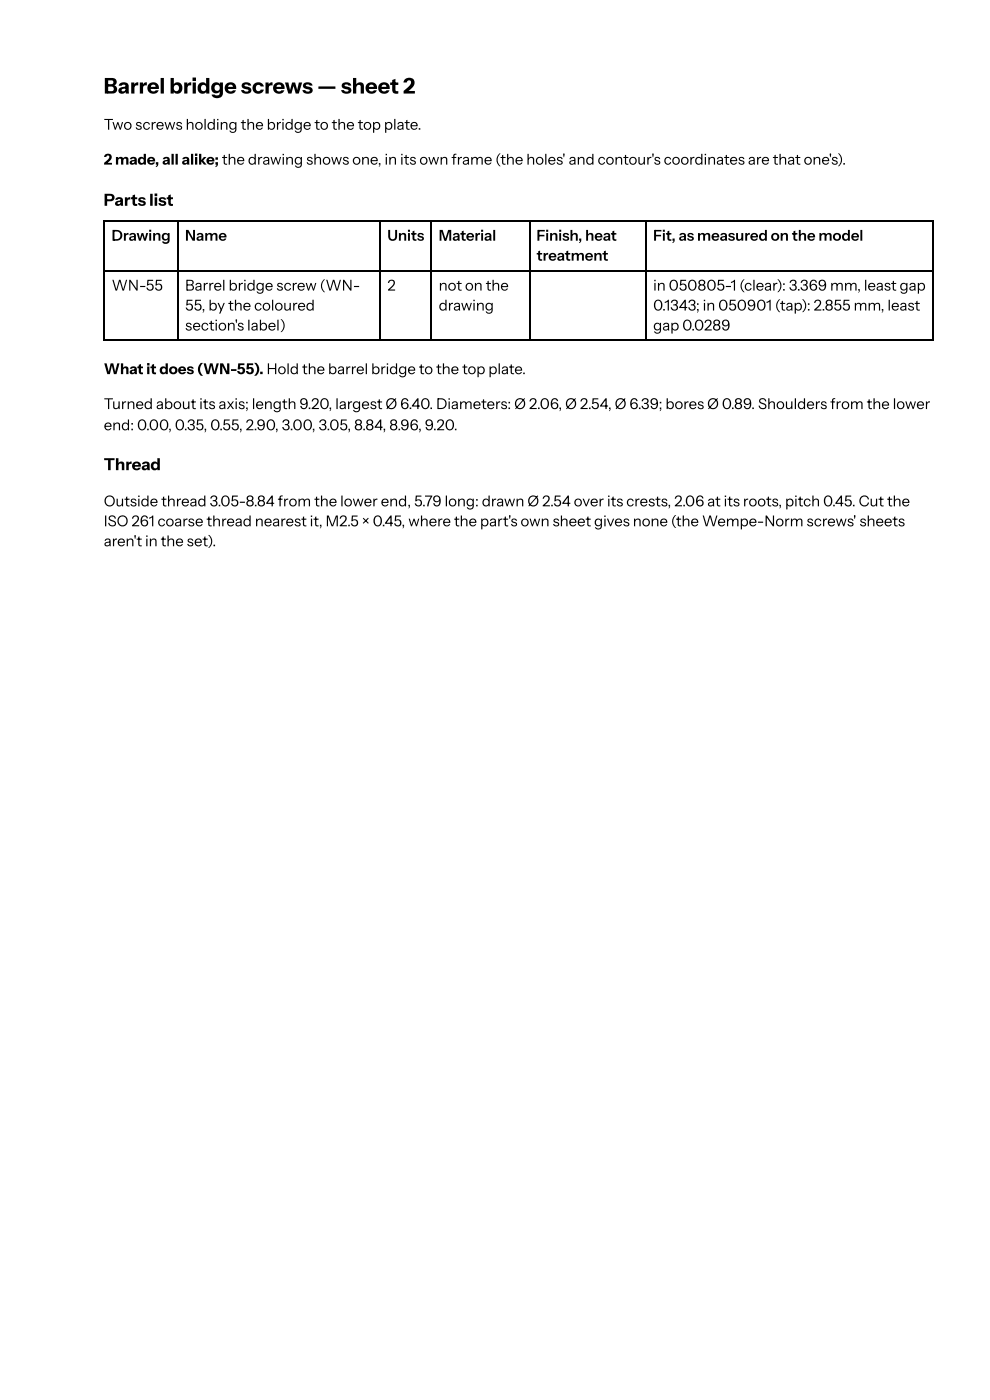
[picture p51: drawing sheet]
<svg xmlns="http://www.w3.org/2000/svg" width="210mm" height="297mm" viewBox="0 0 210 297" stroke-linecap="round" stroke-linejoin="round" font-family="sans-serif">
<defs><g id="words">
<text font-size="4.6" x="22" y="19.8">Barrel bridge screws — sheet 2</text>
<g font-size="3.5">
<text x="22" y="43.7">Parts list</text>
<text x="22" y="99.7">Thread</text>
</g>
<g font-size="3.2">
<text x="22" y="27.5">Two screws holding the bridge to the top plate.</text>
<text x="22" y="34.9">2 made, all alike; the drawing shows one, in its own frame (the holes' and contour's coordinates are that one's).</text>
<text x="23.7" y="51.1">Drawing</text>
<text x="39.2" y="51.1">Name</text>
<text x="82.1" y="51.1">Units</text>
<text x="93" y="51.1">Material</text>
<text x="113.7" y="51.1">Finish, heat</text>
<text x="138.5" y="51.1">Fit, as measured on the model</text>
<text x="113.7" y="55.3">treatment</text>
<text x="23.7" y="61.6">WN-55</text>
<text x="39.2" y="61.6">Barrel bridge screw (WN-</text>
<text x="39.2" y="65.9">55, by the coloured</text>
<text x="82.1" y="61.6">2</text>
<text x="93" y="61.6">not on the</text>
<text x="93" y="65.9">drawing</text>
<text x="138.5" y="61.6">in 050805-1 (clear): 3.369 mm, least gap</text>
<text x="138.5" y="65.9">0.1343; in 050901 (tap): 2.855 mm, least</text>
<text x="39.2" y="70.1">section's label)</text>
<text x="138.5" y="70.1">gap 0.0289</text>
<text x="22" y="79.4">What it does (WN-55). Hold the barrel bridge to the top plate.</text>
<text x="22" y="86.8">Turned about its axis; length 9.20, largest Ø 6.40. Diameters: Ø 2.06, Ø 2.54, Ø 6.39; bores Ø 0.89. Shoulders from the lower</text>
<text x="22" y="91.3">end: 0.00, 0.35, 0.55, 2.90, 3.00, 3.05, 8.84, 8.96, 9.20.</text>
<text x="22" y="107.4">Outside thread 3.05-8.84 from the lower end, 5.79 long: drawn Ø 2.54 over its crests, 2.06 at its roots, pitch 0.45. Cut the</text>
<text x="22" y="111.7">ISO 261 coarse thread nearest it, M2.5 × 0.45, where the part's own sheet gives none (the Wempe-Norm screws' sheets</text>
<text x="22" y="115.9">aren't in the set).</text>
</g>
</g></defs>
<path d="M22 47h175.9M22 57.5h175.9M22.1 46.8v25.4M37.7 46.8v25.4M80.6 46.8v25.4M91.4 46.8v25.4M112.3 46.8v25.4M136.9 46.8v25.4M197.8 46.8v25.4M22 72.1h175.9" fill="none" stroke="#000" stroke-width=".26"/>
<use href="#words"/>
</svg>
